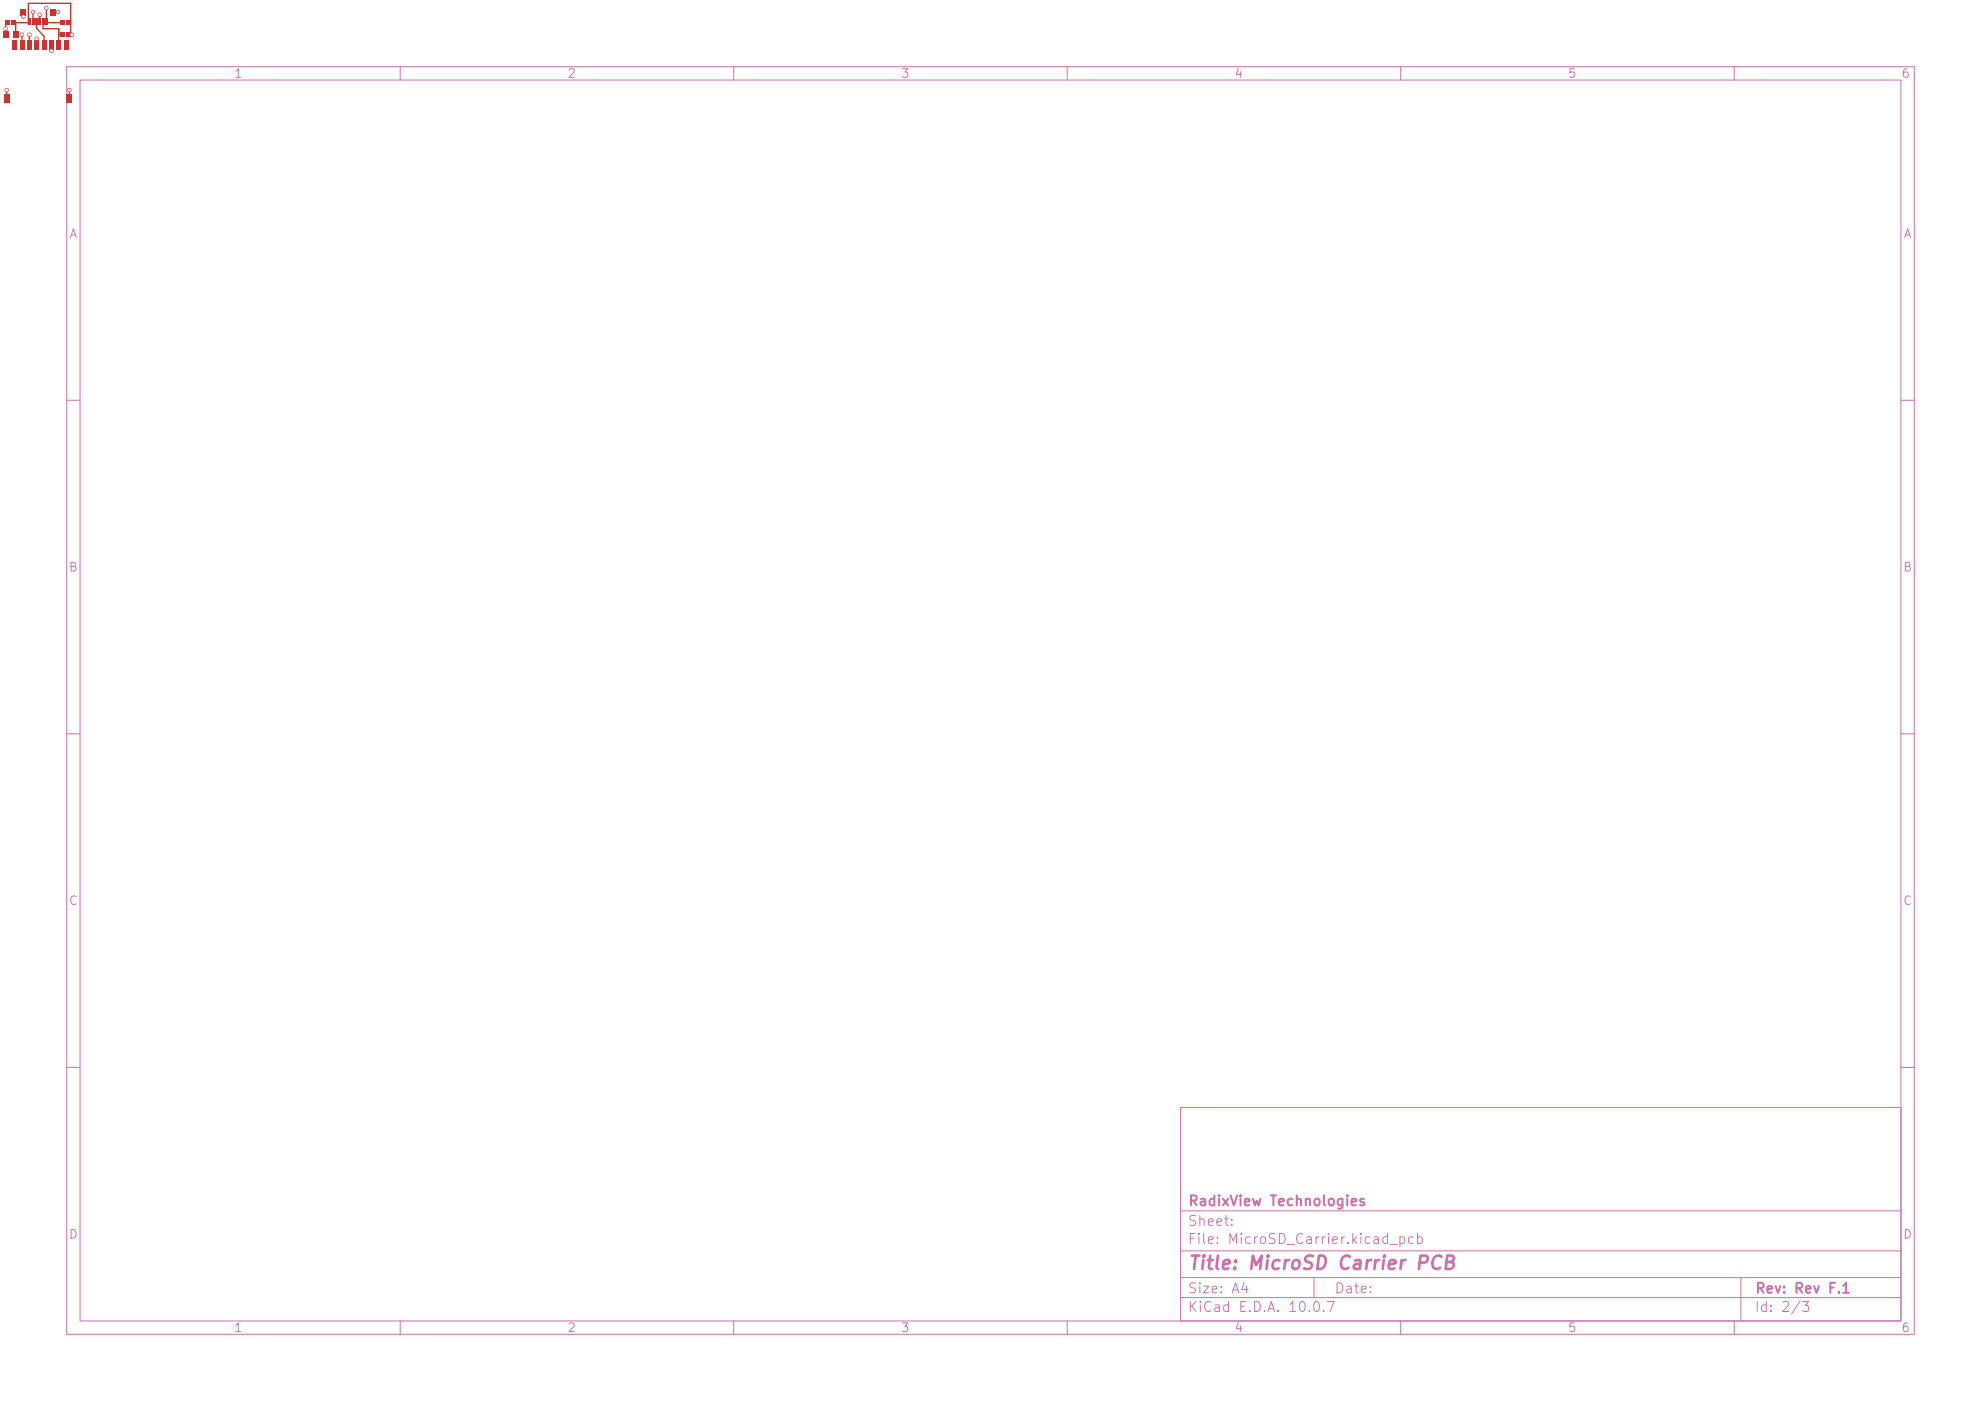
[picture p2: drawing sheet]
<svg xmlns="http://www.w3.org/2000/svg" width="297mm" height="210mm" viewBox="0 0 297 210" stroke-linecap="round" stroke-linejoin="round" font-family="sans-serif">
<defs><g id="words">
<text font-size="2" fill="#c872ab" x="178" y="190.8">Title: MicroSD Carrier PCB</text>
<g font-size="1.5" fill="#c872ab">
<text x="178" y="184.1">Sheet:</text>
<text x="178" y="181.1">RadixView Technologies</text>
<text x="178" y="186.8">File: MicroSD_Carrier.kicad_pcb</text>
<text x="178" y="197">KiCad E.D.A. 10.0.7</text>
<text x="178" y="194.2">Size: A4</text>
<text x="200" y="194.2">Date:</text>
<text x="263" y="197">Id: 2/3</text>
<text x="263" y="194.2">Rev: Rev F.1</text>
</g>
<g font-size="1.3" fill="#c872ab">
<text x="35" y="12">1</text>
<text x="85" y="12">2</text>
<text x="135" y="12">3</text>
<text x="185" y="12">4</text>
<text x="235" y="12">5</text>
<text x="285" y="12">6</text>
<text x="10.3" y="36">A</text>
<text x="285.3" y="36">A</text>
<text x="10.2" y="86">B</text>
<text x="285.2" y="86">B</text>
<text x="10.2" y="136">C</text>
<text x="285.2" y="136">C</text>
<text x="10.2" y="186">D</text>
<text x="285.2" y="186">D</text>
<text x="35" y="200">1</text>
<text x="85" y="200">2</text>
<text x="135" y="200">3</text>
<text x="185" y="200">4</text>
<text x="235" y="200">5</text>
<text x="285" y="200">6</text>
</g>
</g></defs>
<g fill="none" stroke="#c872ab" stroke-width=".15">
<path d="M10 10h277v190h-277zM12 12h273v186h-273zM60 10v2M110 10v2M160 10v2M210 10v2M260 10v2M10 60h2M285 60h2M10 110h2M285 110h2M10 160h2"/>
<path d="M177 166h108v32h-108zM285 160h2M60 198v2M110 198v2M160 198v2M177 194.5h108M177 191.5h108M177 187.5h108M177 181.5h108M197 191.5v3M210 198v2M260 198v2"/>
<path d="M261 191.5v6.5"/>
</g>
<g fill="#c83434">
<path d="M10 3.1h.6v.6h-.6z"/>
<path d="M9 3.1h.6v.6h-.6z"/>
<path d="M1.9 6h.6v1.4h-.6z"/>
<path d="M3 6h.6v1.4h-.6z"/>
<path d="M4.1 6h.6v1.4h-.6z"/>
<path d="M5.2 6h.6v1.4h-.6z"/>
<path d="M6.3 6h.6v1.4h-.6z"/>
<path d="M7.4 6h.6v1.4h-.6z"/>
<path d="M8.5 6h.6v1.4h-.6z"/>
<path d="M9.6 6h.6v1.4h-.6z"/>
<path d="M.6 14.1h.8v1.2h-.8z"/>
<path d="M10 14.1h.8v1.2h-.8z"/>
<path d="M1.8 3.1h.6v.6h-.6z"/>
<path d="M.8 3.1h.6v.6h-.6z"/>
<path d="M10 4.9h.6v.6h-.6z"/>
<path d="M9 4.9h.6v.6h-.6z"/>
<path d="M4.3 2.8h.3v1h-.3z"/>
<path d="M4.8 2.8h.3v1h-.3z"/>
<path d="M5.3 2.8h.3v1h-.3z"/>
<path d="M5.8 2.8h.3v1h-.3z"/>
<path d="M6.3 2.8h.3v1h-.3z"/>
<path d="M6.8 2.8h.3v1h-.3z"/>
<path d="M3.1 1.3h.8v1h-.8z"/>
<path d="M7.5 1.3h.8v1h-.8z"/>
<path d="M2 4.8h.7v.9h-.7z"/>
<path d="M.5 4.8h.7v.9h-.7z"/>
</g>
<g fill="#c83434" stroke="#c83434" stroke-width=".15">
<circle cx="7.7" cy="7.6" r=".25"/>
<circle cx="8.7" cy="1.8" r=".25"/>
<circle cx="1" cy="13.5" r=".25"/>
<circle cx="10.4" cy="13.5" r=".25"/>
<circle cx=".8" cy="4.3" r=".25"/>
<circle cx="5" cy="1.8" r=".25"/>
<circle cx="3.5" cy="2.5" r=".25"/>
<circle cx="10.8" cy="5.2" r=".25"/>
<circle cx="5.5" cy="5.8" r=".25"/>
<circle cx="5.9" cy="2.2" r=".25"/>
<circle cx="4.4" cy="5.2" r=".25"/>
<circle cx="7" cy="1.2" r=".25"/>
<circle cx="3.3" cy="5.2" r=".25"/>
</g>
<g fill="none" stroke="#c83434" stroke-width=".2">
<path d="M1 13.5v1.2M1.1 3.4h-.3v1.8M2.1 3.4h2.3v-.1h-.1v-2.8h6.3v4.7M2.3 3.4v1.8M3.3 5.2v1.5M3.5 1.8v.7M4.4 5.2v1.5M4.9 1.8v1.5M5.4 3.3v.9l1.2 1.3v1.2M5.5 5.8v.9M6 2.2v1.1M6.4 3.3v1h2.4v2.4"/>
<path d="M6.9 1.2v2.2h2.4M7.7 6.7v.9M7.9 1.8h.8M8.8 5.2h.5M10.3 3.4h.3M10.3 5.2h.5M10.4 13.5v1.2"/>
</g>
<g fill="#fff" stroke="#fff" stroke-width=".15">
<circle cx="7.7" cy="7.6" r=".15"/>
<circle cx="8.7" cy="1.8" r=".15"/>
<circle cx="1" cy="13.5" r=".15"/>
<circle cx="10.4" cy="13.5" r=".15"/>
<circle cx=".8" cy="4.3" r=".15"/>
<circle cx="4.9" cy="1.8" r=".15"/>
<circle cx="3.5" cy="2.5" r=".15"/>
<circle cx="10.7" cy="5.2" r=".15"/>
<circle cx="5.5" cy="5.8" r=".15"/>
<circle cx="5.9" cy="2.2" r=".15"/>
<circle cx="4.4" cy="5.2" r=".15"/>
<circle cx="6.9" cy="1.2" r=".15"/>
<circle cx="3.3" cy="5.2" r=".15"/>
</g>
<use href="#words"/>
</svg>
